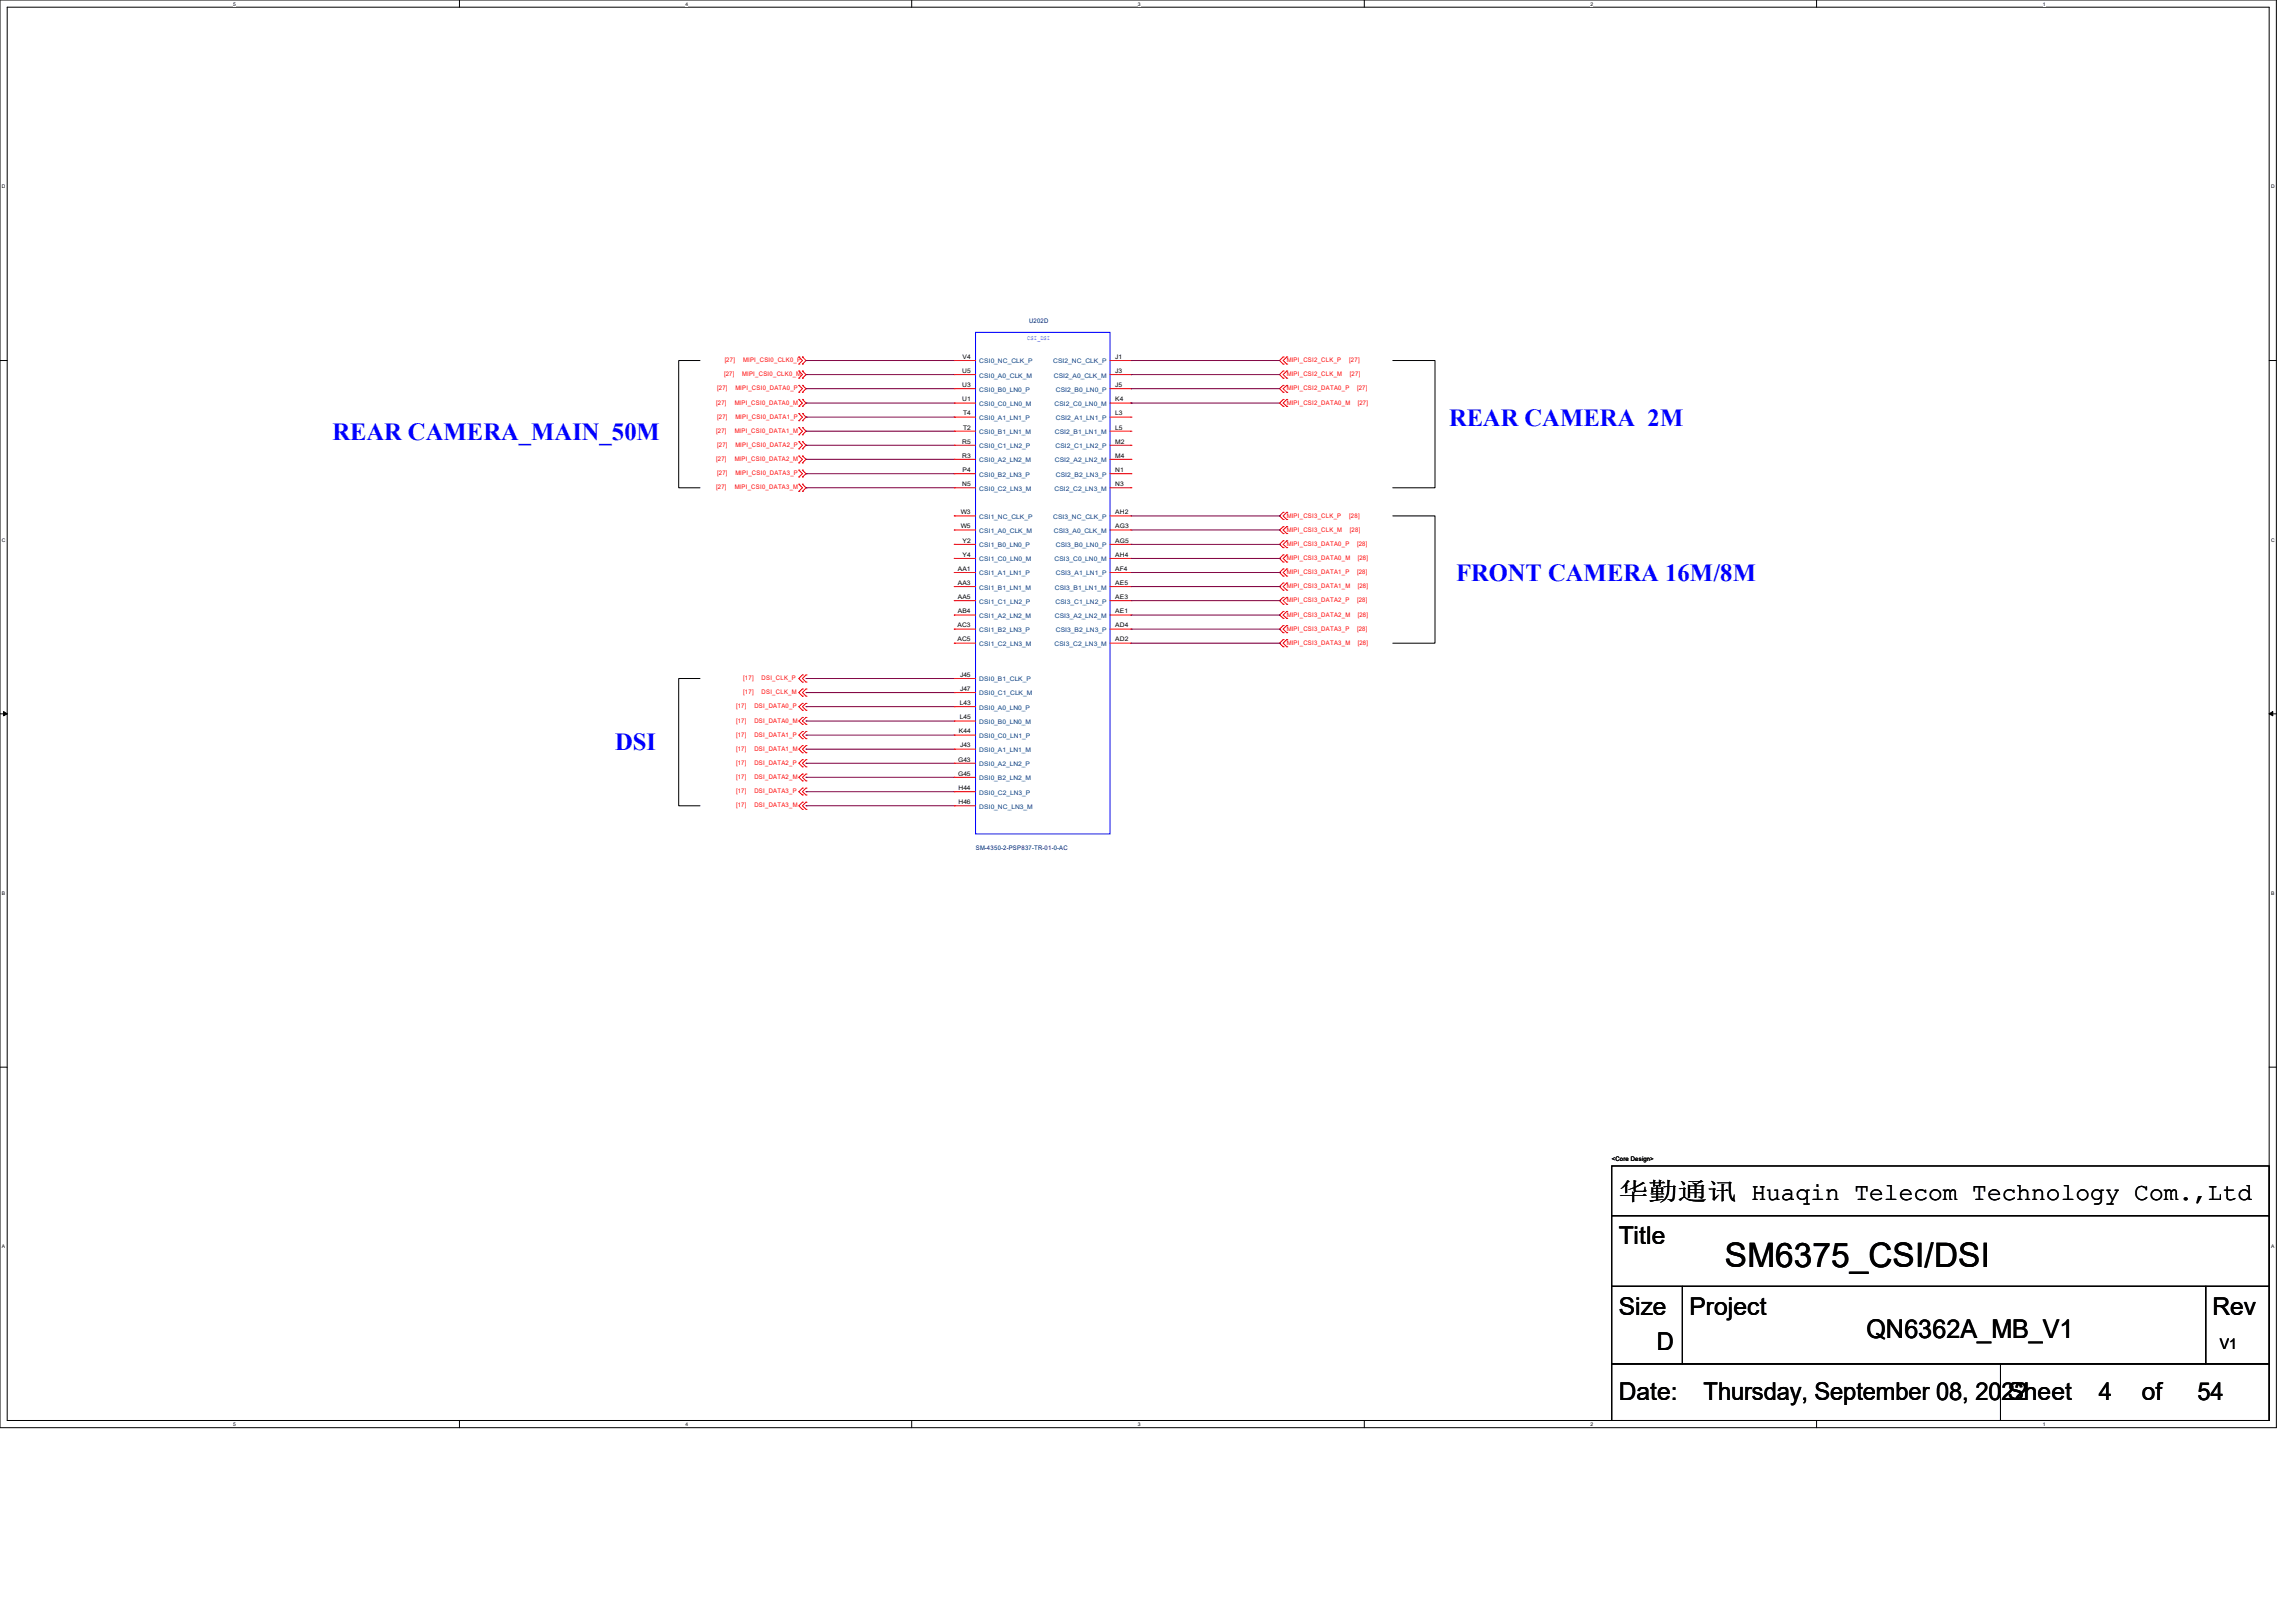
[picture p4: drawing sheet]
<svg xmlns="http://www.w3.org/2000/svg" width="297mm" height="210mm" viewBox="0 0 297 210" stroke-linecap="round" stroke-linejoin="round" font-family="sans-serif">
<defs><g id="words">
<text font-size="4.4" x="223.1" y="163.9">SM6375_CSI/DSI</text>
<text font-size="3.3" x="241.4" y="173.1">QN6362A_MB_V1</text>
<g font-size="3.2" fill="#00f">
<text x="43" y="56.9">REAR CAMERA_MAIN_50M</text>
<text x="187.5" y="55.1">REAR CAMERA 2M</text>
<text x="188.4" y="75.2">FRONT CAMERA 16M/8M</text>
<text x="79.6" y="97.1">DSI</text>
</g>
<g font-size="3.2">
<text x="209.4" y="155.2">华勤通讯 Huaqin Telecom Technology Com.,Ltd</text>
<text x="209.4" y="161">Title</text>
<text x="209.4" y="170.2">Size</text>
<text x="218.6" y="170.2">Project</text>
<text x="286.2" y="170.2">Rev</text>
<text x="214.3" y="174.8">D</text>
<text x="209.4" y="181.1">Date:</text>
<text x="220.4" y="181.2">Thursday, September 08, 2022</text>
<text x="259.7" y="181.1">Sheet</text>
<text x="271.5" y="181.2">4</text>
<text x="277.1" y="181.1">of</text>
<text x="284.3" y="181.2">54</text>
</g>
<text font-size="1.9" x="287.2" y="174.5">V1</text>
<g font-size=".8" fill="#000080">
<text x="133.1" y="41.7">U202D</text>
<text x="126.2" y="110">SM-4350-2-PSP837-TR-01-0-AC</text>
</g>
<g font-size=".8" fill="#f00">
<text x="93.7" y="46.9">[27]</text>
<text x="96.1" y="46.9">MIPI_CSI0_CLK0_P</text>
<text x="166.5" y="46.9">MIPI_CSI2_CLK_P</text>
<text x="174.5" y="46.9">[27]</text>
<text x="92.6" y="52.4">[27]</text>
<text x="92.8" y="50.5">[27]</text>
<text x="93.7" y="48.7">[27]</text>
<text x="95" y="52.4">MIPI_CSI0_DATA0_M</text>
<text x="95.1" y="50.5">MIPI_CSI0_DATA0_P</text>
<text x="96" y="48.7">MIPI_CSI0_CLK0_M</text>
<text x="166.5" y="48.7">MIPI_CSI2_CLK_M</text>
<text x="166.5" y="50.5">MIPI_CSI2_DATA0_P</text>
<text x="166.5" y="52.4">MIPI_CSI2_DATA0_M</text>
<text x="174.6" y="48.7">[27]</text>
<text x="175.6" y="50.5">[27]</text>
<text x="175.6" y="52.4">[27]</text>
<text x="92.6" y="56">[27]</text>
<text x="92.6" y="59.6">[27]</text>
<text x="92.8" y="54.2">[27]</text>
<text x="92.8" y="57.8">[27]</text>
<text x="95" y="56">MIPI_CSI0_DATA1_M</text>
<text x="95" y="59.6">MIPI_CSI0_DATA2_M</text>
<text x="95.1" y="54.2">MIPI_CSI0_DATA1_P</text>
<text x="95.1" y="57.8">MIPI_CSI0_DATA2_P</text>
<text x="92.6" y="63.3">[27]</text>
<text x="92.8" y="61.5">[27]</text>
<text x="95" y="63.3">MIPI_CSI0_DATA3_M</text>
<text x="95.1" y="61.5">MIPI_CSI0_DATA3_P</text>
<text x="166.5" y="67">MIPI_CSI3_CLK_P</text>
<text x="166.5" y="68.8">MIPI_CSI3_CLK_M</text>
<text x="166.5" y="70.7">MIPI_CSI3_DATA0_P</text>
<text x="174.5" y="67">[28]</text>
<text x="174.6" y="68.8">[28]</text>
<text x="175.6" y="70.7">[28]</text>
<text x="166.5" y="72.5">MIPI_CSI3_DATA0_M</text>
<text x="166.5" y="74.3">MIPI_CSI3_DATA1_P</text>
<text x="166.5" y="76.1">MIPI_CSI3_DATA1_M</text>
<text x="166.5" y="77.9">MIPI_CSI3_DATA2_P</text>
<text x="175.6" y="74.3">[28]</text>
<text x="175.6" y="77.9">[28]</text>
<text x="175.6" y="72.5">[28]</text>
<text x="175.6" y="76.1">[28]</text>
<text x="166.5" y="79.8">MIPI_CSI3_DATA2_M</text>
<text x="166.5" y="81.6">MIPI_CSI3_DATA3_P</text>
<text x="166.5" y="83.4">MIPI_CSI3_DATA3_M</text>
<text x="175.6" y="81.6">[28]</text>
<text x="175.6" y="79.8">[28]</text>
<text x="175.6" y="83.4">[28]</text>
<text x="96.2" y="88">[17]</text>
<text x="96.2" y="89.8">[17]</text>
<text x="98.5" y="88">DSI_CLK_P</text>
<text x="98.5" y="89.8">DSI_CLK_M</text>
<text x="95.2" y="91.6">[17]</text>
<text x="95.2" y="93.5">[17]</text>
<text x="95.2" y="95.3">[17]</text>
<text x="97.6" y="91.6">DSI_DATA0_P</text>
<text x="97.6" y="93.5">DSI_DATA0_M</text>
<text x="97.6" y="95.3">DSI_DATA1_P</text>
<text x="95.2" y="97.2">[17]</text>
<text x="95.2" y="99">[17]</text>
<text x="95.2" y="100.8">[17]</text>
<text x="97.6" y="97.2">DSI_DATA1_M</text>
<text x="97.6" y="99">DSI_DATA2_P</text>
<text x="97.6" y="100.8">DSI_DATA2_M</text>
<text x="95.2" y="102.7">[17]</text>
<text x="95.2" y="104.5">[17]</text>
<text x="97.6" y="102.7">DSI_DATA3_P</text>
<text x="97.6" y="104.5">DSI_DATA3_M</text>
</g>
<g font-size=".8">
<text x="124.5" y="46.4">V4</text>
<text x="144.3" y="46.4">J1</text>
<text x="124.5" y="48.3">U5</text>
<text x="124.5" y="50.1">U3</text>
<text x="124.5" y="51.9">U1</text>
<text x="124.6" y="53.8">T4</text>
<text x="144.3" y="50.1">J5</text>
<text x="144.3" y="53.8">L3</text>
<text x="144.3" y="51.9">K4</text>
<text x="144.3" y="48.3">J3</text>
<text x="124.5" y="57.4">R5</text>
<text x="124.5" y="59.2">R3</text>
<text x="124.6" y="55.6">T2</text>
<text x="144.3" y="57.4">M2</text>
<text x="144.3" y="55.6">L5</text>
<text x="144.3" y="59.2">M4</text>
<text x="124.5" y="62.9">N5</text>
<text x="124.5" y="61.1">P4</text>
<text x="144.3" y="61.1">N1</text>
<text x="144.3" y="62.9">N3</text>
<text x="124.3" y="66.5">W3</text>
<text x="124.3" y="68.4">W5</text>
<text x="124.5" y="70.2">Y2</text>
<text x="144.3" y="70.2">AG5</text>
<text x="144.3" y="68.4">AG3</text>
<text x="144.3" y="66.5">AH2</text>
<text x="123.9" y="73.9">AA1</text>
<text x="123.9" y="75.7">AA3</text>
<text x="123.9" y="77.5">AA5</text>
<text x="124.5" y="72">Y4</text>
<text x="144.3" y="77.5">AE3</text>
<text x="144.3" y="73.9">AF4</text>
<text x="144.3" y="75.7">AE5</text>
<text x="144.3" y="72">AH4</text>
<text x="123.9" y="81.2">AC3</text>
<text x="123.9" y="83">AC5</text>
<text x="123.9" y="79.4">AB4</text>
<text x="144.3" y="81.2">AD4</text>
<text x="144.3" y="79.4">AE1</text>
<text x="144.3" y="83">AD2</text>
<text x="124.2" y="87.6">J45</text>
<text x="124.2" y="89.4">J47</text>
<text x="124" y="94.9">K44</text>
<text x="124.2" y="91.2">L43</text>
<text x="124.2" y="93.1">L45</text>
<text x="123.9" y="98.5">G43</text>
<text x="123.9" y="100.4">G45</text>
<text x="124.2" y="96.7">J43</text>
<text x="124" y="102.2">H44</text>
<text x="124" y="104">H46</text>
<text x="208.5" y="150.3">&lt;Core Design&gt;</text>
</g>
<g font-size=".8" fill="#004080">
<text x="126.7" y="47">CSI0_NC_CLK_P</text>
<text x="136.2" y="47">CSI2_NC_CLK_P</text>
<text x="126.7" y="48.9">CSI0_A0_CLK_M</text>
<text x="126.7" y="50.7">CSI0_B0_LN0_P</text>
<text x="126.7" y="52.5">CSI0_C0_LN0_M</text>
<text x="136.3" y="48.9">CSI2_A0_CLK_M</text>
<text x="136.4" y="52.5">CSI2_C0_LN0_M</text>
<text x="136.6" y="50.7">CSI2_B0_LN0_P</text>
<text x="126.7" y="54.4">CSI0_A1_LN1_P</text>
<text x="126.7" y="56.2">CSI0_B1_LN1_M</text>
<text x="126.7" y="58">CSI0_C1_LN2_P</text>
<text x="126.7" y="59.8">CSI0_A2_LN2_M</text>
<text x="136.4" y="56.2">CSI2_B1_LN1_M</text>
<text x="136.4" y="59.8">CSI2_A2_LN2_M</text>
<text x="136.5" y="58">CSI2_C1_LN2_P</text>
<text x="136.6" y="54.4">CSI2_A1_LN1_P</text>
<text x="126.7" y="61.7">CSI0_B2_LN3_P</text>
<text x="126.7" y="63.5">CSI0_C2_LN3_M</text>
<text x="136.4" y="63.5">CSI2_C2_LN3_M</text>
<text x="136.6" y="61.7">CSI2_B2_LN3_P</text>
<text x="126.7" y="67.1">CSI1_NC_CLK_P</text>
<text x="126.7" y="69">CSI1_A0_CLK_M</text>
<text x="126.7" y="70.8">CSI1_B0_LN0_P</text>
<text x="136.2" y="67.1">CSI3_NC_CLK_P</text>
<text x="136.3" y="69">CSI3_A0_CLK_M</text>
<text x="136.6" y="70.8">CSI3_B0_LN0_P</text>
<text x="126.7" y="72.6">CSI1_C0_LN0_M</text>
<text x="126.7" y="74.5">CSI1_A1_LN1_P</text>
<text x="126.7" y="76.3">CSI1_B1_LN1_M</text>
<text x="136.4" y="72.6">CSI3_C0_LN0_M</text>
<text x="136.4" y="76.3">CSI3_B1_LN1_M</text>
<text x="136.6" y="74.5">CSI3_A1_LN1_P</text>
<text x="126.7" y="78.1">CSI1_C1_LN2_P</text>
<text x="126.7" y="80">CSI1_A2_LN2_M</text>
<text x="126.7" y="81.8">CSI1_B2_LN3_P</text>
<text x="126.7" y="83.6">CSI1_C2_LN3_M</text>
<text x="136.4" y="83.6">CSI3_C2_LN3_M</text>
<text x="136.4" y="80">CSI3_A2_LN2_M</text>
<text x="136.5" y="78.1">CSI3_C1_LN2_P</text>
<text x="136.6" y="81.8">CSI3_B2_LN3_P</text>
<text x="126.7" y="88.2">DSI0_B1_CLK_P</text>
<text x="126.7" y="90">DSI0_C1_CLK_M</text>
<text x="126.7" y="91.8">DSI0_A0_LN0_P</text>
<text x="126.7" y="93.7">DSI0_B0_LN0_M</text>
<text x="126.7" y="95.5">DSI0_C0_LN1_P</text>
<text x="126.7" y="97.3">DSI0_A1_LN1_M</text>
<text x="126.7" y="99.1">DSI0_A2_LN2_P</text>
<text x="126.7" y="101">DSI0_B2_LN2_M</text>
<text x="126.7" y="102.8">DSI0_C2_LN3_P</text>
<text x="126.7" y="104.6">DSI0_NC_LN3_M</text>
</g>
<text font-size=".8" fill="#00f" x="132.9" y="43.9">CSI_DSI</text>
<g font-size=".6">
<text x="30.2" y=".7">5</text>
<text x="88.7" y=".7">4</text>
<text x="147.2" y=".7">3</text>
<text x="205.7" y=".7">2</text>
<text x="264.2" y=".7">1</text>
<text x=".3" y="24.4">D</text>
<text x="293.8" y="24.4">D</text>
<text x=".3" y="70.1">C</text>
<text x="293.8" y="70.1">C</text>
<text x=".3" y="115.8">B</text>
<text x="293.8" y="115.8">B</text>
<text x=".3" y="161.5">A</text>
<text x="293.8" y="161.5">A</text>
<text x="30.2" y="184.5">5</text>
<text x="88.7" y="184.5">4</text>
<text x="147.2" y="184.5">3</text>
<text x="205.7" y="184.5">2</text>
<text x="264.2" y="184.5">1</text>
</g>
</g></defs>
<path d="M0 0h294.5v184.7h-294.5zM.9 .9h292.6v182.9h-292.6z" fill="none" stroke="#000" stroke-width=".13"/>
<g fill="#fff">
<path d="M30.2 .1h.3v.7h-.3z"/>
<path d="M30.2 183.9h.3v.8h-.3z"/>
</g>
<path d="M59.4 0v.9M59.4 183.8v.9" fill="none" stroke="#000" stroke-width=".13"/>
<g fill="#fff">
<path d="M88.7 .1h.3v.7h-.3z"/>
<path d="M88.7 183.9h.3v.8h-.3z"/>
</g>
<path d="M117.9 0v.9M117.9 183.8v.9" fill="none" stroke="#000" stroke-width=".13"/>
<g fill="#fff">
<path d="M147.2 .1h.3v.7h-.3z"/>
<path d="M147.2 183.9h.3v.8h-.3z"/>
</g>
<path d="M176.5 0v.9M176.5 183.8v.9" fill="none" stroke="#000" stroke-width=".13"/>
<g fill="#fff">
<path d="M205.7 .1h.4v.7h-.4z"/>
<path d="M205.7 183.9h.4v.8h-.4z"/>
</g>
<path d="M235 0v.9M235 183.8v.9" fill="none" stroke="#000" stroke-width=".13"/>
<g fill="#fff">
<path d="M264.2 .1h.4v.7h-.4z"/>
<path d="M264.2 183.9h.4v.8h-.4z"/>
<path d="M.3 23.8h.4v.7h-.4z"/>
<path d="M293.8 23.8h.5v.7h-.5z"/>
<path d="M.3 69.5h.4v.7h-.4z"/>
<path d="M293.8 69.5h.5v.7h-.5z"/>
</g>
<path d="M0 46.7h.9M293.5 46.7h1" fill="none" stroke="#000" stroke-width=".13"/>
<g fill="#fff">
<path d="M.3 115.2h.4v.8h-.4z"/>
<path d="M293.8 115.2h.4v.8h-.4z"/>
</g>
<path d="M0 92.4h.9M293.5 92.4h1" fill="none" stroke="#000" stroke-width=".13"/>
<path d="M.5 92.1l.4 .3-.4 .2zM293.5 92.4l.5-.3v.5z" fill="#000" stroke="#000" stroke-width=".13"/>
<g fill="#fff">
<path d="M.3 161h.3v.7h-.3z"/>
<path d="M293.8 161h.4v.7h-.4z"/>
</g>
<g fill="none" stroke="#000" stroke-width=".13">
<path d="M90.6 46.7h-2.8v16.4h2.8M180.2 46.7h5.4v16.4h-5.4M180.2 66.8h5.4v16.4h-5.4M90.6 87.8h-2.8v16.5h2.8M0 138.1h.9M293.5 138.1h1M208.5 157.3h85v9.2h-85zM208.5 150.9h85v6.4h-85zM208.5 166.5h9.1v10h-9.1zM208.5 176.5h50.3v7.3h-50.3zM217.6 166.5h67.7v10h-67.7zM258.8 176.5h34.7v7.3h-34.7z"/>
<path d="M285.3 166.5h8.2v10h-8.2z"/>
</g>
<g fill="none" stroke="#f00" stroke-width=".13">
<path d="M103.3 46.2l.5 .5-.5 .4M103.3 48l.5 .5-.5 .4M103.3 49.9l.5 .4-.5 .5M103.3 51.7l.5 .5-.5 .4M103.3 53.5l.5 .5-.5 .4M103.3 55.3l.5 .5-.5 .5M103.3 57.2l.5 .4-.5 .5M103.3 59l.5 .4-.5 .5M103.3 47.1h.1M103.3 46.2h.1M103.3 48.9h.1M103.3 48h.1"/>
<path d="M103.3 50.8h.1M103.3 49.9h.1M103.3 52.6h.1M103.3 51.7h.1M103.3 54.4h.1M103.3 53.5h.1M103.3 56.3h.1M103.3 55.3h.1M103.3 58.1h.1M103.3 57.1h.1M103.3 59.9h.1M103.3 59h.1"/>
<path d="M103.8 46.2h.1M103.8 47.1h.1M103.8 48h.1M103.8 48.9h.1M103.8 49.9h.1M103.8 50.8h.1M103.8 51.7h.1M103.8 52.6h.1M103.8 53.5h.1M103.8 54.4h.1M103.8 55.3h.1M103.8 56.3h.1"/>
<path d="M103.8 57.1h.1M103.8 58.1h.1M103.8 59h.1M103.8 59.9h.1M103.8 46.2l.5 .5-.5 .4M103.8 48l.5 .5-.5 .4M103.8 49.9l.5 .4-.5 .5M103.8 51.7l.5 .5-.5 .4M103.8 53.5l.5 .5-.5 .4M103.8 55.3l.5 .5-.5 .5M103.8 57.2l.5 .4-.5 .5M103.8 59l.5 .4-.5 .5"/>
<path d="M123.4 46.7h2.8M123.4 48.5h2.8M123.4 50.3h2.8M123.4 52.2h2.8M123.4 54h2.8M123.4 55.8h2.8M123.4 57.6h2.8M123.4 59.4h2.8M123.4 46.7h.1M123.4 48.5h.1M123.4 50.3h.1M123.4 52.2h.1"/>
<path d="M123.4 54h.1M123.4 55.8h.1M123.4 57.6h.1M123.4 59.4h.1M143.6 46.7h2.7M143.6 48.5h2.7M143.6 50.3h2.7M143.6 52.2h2.7M143.6 54h2.7M143.6 55.8h2.7M143.6 57.6h2.7M143.6 59.4h2.7"/>
<path d="M146.3 46.7h.1M146.3 48.5h.1M146.3 50.3h.1M146.3 52.2h.1M146.3 54h.1M146.3 55.8h.1M146.3 57.6h.1M146.3 59.4h.1M166 46.2h.1M166 47.1h.1M166 48h.1M166 48.9h.1"/>
<path d="M166 49.9h.1M166 50.8h.1M166 51.7h.1M166 52.6h.1M166 46.2l-.5 .5 .5 .4M166 48l-.5 .5 .5 .4M166 49.9l-.5 .4 .5 .5M166 51.7l-.5 .5 .5 .4M166.5 46.2l-.5 .5 .5 .4M166.5 48l-.5 .5 .5 .4M166.5 49.9l-.5 .4 .5 .5M166.5 51.7l-.5 .5 .5 .4"/>
<path d="M166.5 47.1h.1M166.5 46.2h.1M166.5 48.9h.1M166.5 48h.1M166.5 50.8h.1M166.5 49.9h.1M166.5 52.6h.1M166.5 51.7h.1M103.3 60.8l.5 .5-.5 .4M103.3 62.7l.5 .4-.5 .5M103.3 61.7h.1M103.3 60.8h.1"/>
<path d="M103.3 63.6h.1M103.3 62.7h.1M103.8 60.8h.1M103.8 61.7h.1M103.8 62.7h.1M103.8 63.6h.1M103.8 60.8l.5 .5-.5 .4M103.8 62.7l.5 .4-.5 .5M123.4 61.3h2.8M123.4 63.1h2.8M123.4 66.8h2.8M123.4 68.6h2.8"/>
<path d="M123.4 70.4h2.8M123.4 72.3h2.8M123.4 74.1h2.8M123.4 75.9h2.8M123.4 77.7h2.8M123.4 79.6h2.8M123.4 61.3h.1M123.4 63.1h.1M123.4 66.8h.1M123.4 68.6h.1M123.4 70.4h.1M123.4 72.3h.1"/>
<path d="M123.4 74.1h.1M123.4 75.9h.1M123.4 77.7h.1M123.4 79.6h.1M143.6 61.3h2.7M143.6 63.1h2.7M143.6 66.8h2.7M143.6 68.6h2.7M143.6 70.4h2.7M143.6 72.3h2.7M143.6 74.1h2.7M143.6 75.9h2.7"/>
<path d="M143.6 77.7h2.7M143.6 79.6h2.7M146.3 61.3h.1M146.3 63.1h.1M146.3 66.8h.1M146.3 68.6h.1M146.3 72.3h.1M146.3 70.4h.1M146.3 74.1h.1M146.3 75.9h.1M146.3 77.7h.1M146.3 79.6h.1"/>
<path d="M166 66.3h.1M166 67.2h.1M166 68.2h.1M166 69h.1M166 70h.1M166 70.9h.1M166 71.8h.1M166 72.7h.1M166 73.6h.1M166 74.5h.1M166 75.4h.1M166 76.4h.1"/>
<path d="M166 77.3h.1M166 78.2h.1M166 79.1h.1M166 66.3l-.5 .5 .5 .4M166 68.2l-.5 .4 .5 .4M166 70l-.5 .4 .5 .5M166 71.8l-.5 .5 .5 .4M166 73.6l-.5 .5 .5 .4M166 75.4l-.5 .5 .5 .5M166 77.3l-.5 .4 .5 .5M166 79.1l-.5 .5 .5 .4M166.5 66.3l-.5 .5 .5 .4"/>
<path d="M166.5 68.2l-.5 .4 .5 .4M166.5 70l-.5 .4 .5 .5M166.5 71.8l-.5 .5 .5 .4M166.5 73.6l-.5 .5 .5 .4M166.5 75.4l-.5 .5 .5 .5M166.5 77.3l-.5 .4 .5 .5M166.5 79.1l-.5 .5 .5 .4M166.5 67.2h.1M166.5 66.3h.1M166.5 69h.1M166.5 68.2h.1M166.5 70.9h.1"/>
<path d="M166.5 70h.1M166.5 72.7h.1M166.5 71.8h.1M166.5 74.5h.1M166.5 73.6h.1M166.5 76.4h.1M166.5 75.4h.1M166.5 78.2h.1M166.5 77.3h.1M166.5 79.1h.1M103.8 87.3h.1M103.8 88.3h.1"/>
<path d="M103.8 89.2h.1M103.8 90.1h.1M103.8 91h.1M103.8 91.9h.1M103.8 92.8h.1M103.8 93.7h.1M103.8 94.7h.1M103.8 95.6h.1M103.8 96.5h.1M103.8 97.4h.1M103.8 98.3h.1M103.8 99.2h.1"/>
<path d="M103.8 87.3l-.5 .5 .5 .5M103.8 89.2l-.5 .4 .5 .5M103.8 91l-.5 .4 .5 .5M103.8 92.8l-.5 .5 .5 .4M103.8 94.7l-.5 .4 .5 .5M103.8 96.5l-.5 .4 .5 .5M103.8 98.3l-.5 .5 .5 .4M104.3 87.3l-.5 .5 .5 .5M104.3 89.2l-.5 .4 .5 .5M104.3 91l-.5 .4 .5 .5M104.3 92.8l-.5 .5 .5 .4M104.3 94.7l-.5 .4 .5 .5"/>
<path d="M104.3 96.5l-.5 .4 .5 .5M104.3 98.3l-.5 .5 .5 .4M104.3 87.3h.1M104.3 88.3h.1M104.3 89.2h.1M104.3 90.1h.1M104.3 91h.1M104.3 91.9h.1M104.3 92.8h.1M104.3 93.7h.1M104.3 94.7h.1M104.3 95.6h.1"/>
<path d="M104.3 96.5h.1M104.3 97.4h.1M104.3 98.3h.1M104.3 99.2h.1M123.4 81.4h2.8M123.4 83.2h2.8M123.4 87.8h2.8M123.4 89.6h2.8M123.4 91.4h2.8M123.4 93.3h2.8M123.4 95.1h2.8M123.4 96.9h2.8"/>
<path d="M123.4 98.8h2.8M123.4 81.4h.1M123.4 83.2h.1M123.4 87.8h.1M123.4 89.6h.1M123.4 91.4h.1M123.4 93.3h.1M123.4 95.1h.1M123.4 96.9h.1M123.4 98.8h.1M143.6 81.4h2.7M143.6 83.2h2.7"/>
<path d="M146.3 81.4h.1M146.3 83.2h.1M166 80h.1M166 80.9h.1M166 81.9h.1M166 82.8h.1M166 83.7h.1M166 80.9l-.5 .5 .5 .5M166 82.8l-.5 .4 .5 .5M166.5 80.9l-.5 .5 .5 .5M166.5 82.8l-.5 .4 .5 .5M166.5 80h.1"/>
<path d="M166.5 81.9h.1M166.5 80.9h.1M166.5 83.7h.1M166.5 82.8h.1M103.8 100.2h.1M103.8 101h.1M103.8 102h.1M103.8 102.9h.1M103.8 103.8h.1M103.8 104.7h.1M103.8 100.2l-.5 .4 .5 .4M103.8 102l-.5 .4 .5 .5"/>
<path d="M103.8 103.8l-.5 .5 .5 .4M104.3 100.2l-.5 .4 .5 .4M104.3 102l-.5 .4 .5 .5M104.3 103.8l-.5 .5 .5 .4M104.3 100.2h.1M104.3 101h.1M104.3 102h.1M104.3 102.9h.1M104.3 103.8h.1M104.3 104.7h.1M123.4 100.6h2.8M123.4 102.4h2.8"/>
<path d="M123.4 104.3h2.8M123.4 100.6h.1M123.4 102.4h.1M123.4 104.3h.1"/>
</g>
<path d="M126.2 43h17.4v64.9h-17.4z" fill="none" stroke="#00f" stroke-width=".13"/>
<g fill="none" stroke="#800040" stroke-width=".13">
<path d="M104.3 46.7h.1M104.3 48.5h.1M104.3 50.3h.1M104.3 52.2h.1M104.3 54h.1M104.3 55.8h.1M104.3 57.6h.1M104.3 59.4h.1M104.3 46.7h19.1M104.3 48.5h19.1M104.3 50.3h19.1M104.3 52.2h19.1"/>
<path d="M104.3 54h19.1M104.3 55.8h19.1M104.3 57.6h19.1M104.3 59.4h19.1M146.3 46.7h.1M146.3 48.5h.1M146.3 50.3h.1M146.3 52.2h.1M146.3 46.7h19.2M146.3 48.5h19.2M146.3 50.3h19.2M146.3 52.2h19.2"/>
<path d="M104.3 61.3h.1M104.3 63.1h.1M104.3 61.3h19.1M104.3 63.1h19.1M146.3 66.8h19.2M146.3 68.6h19.2M146.3 70.4h19.2M146.3 72.3h19.2M146.3 74.1h19.2M146.3 75.9h19.2M146.3 77.7h19.2M146.3 79.6h19.2"/>
<path d="M165.5 66.8h.1M165.5 68.6h.1M165.5 70.4h.1M165.5 72.3h.1M165.5 74.1h.1M165.5 75.9h.1M165.5 77.7h.1M165.5 79.6h.1M104.3 87.8h.1M104.3 89.6h.1M104.3 91.4h.1M104.3 93.3h.1"/>
<path d="M104.3 95.1h.1M104.3 96.9h.1M104.3 98.8h.1M104.3 87.8h19.1M104.3 89.6h19.1M104.3 91.4h19.1M104.3 93.3h19.1M104.3 95.1h19.1M104.3 96.9h19.1M104.3 98.8h19.1M146.3 81.4h19.2M146.3 83.2h19.2"/>
<path d="M165.5 81.4h.1M165.5 83.2h.1M104.3 100.6h.1M104.3 102.4h.1M104.3 104.3h.1M104.3 100.6h19.1M104.3 102.4h19.1M104.3 104.3h19.1"/>
</g>
<use href="#words"/>
</svg>
